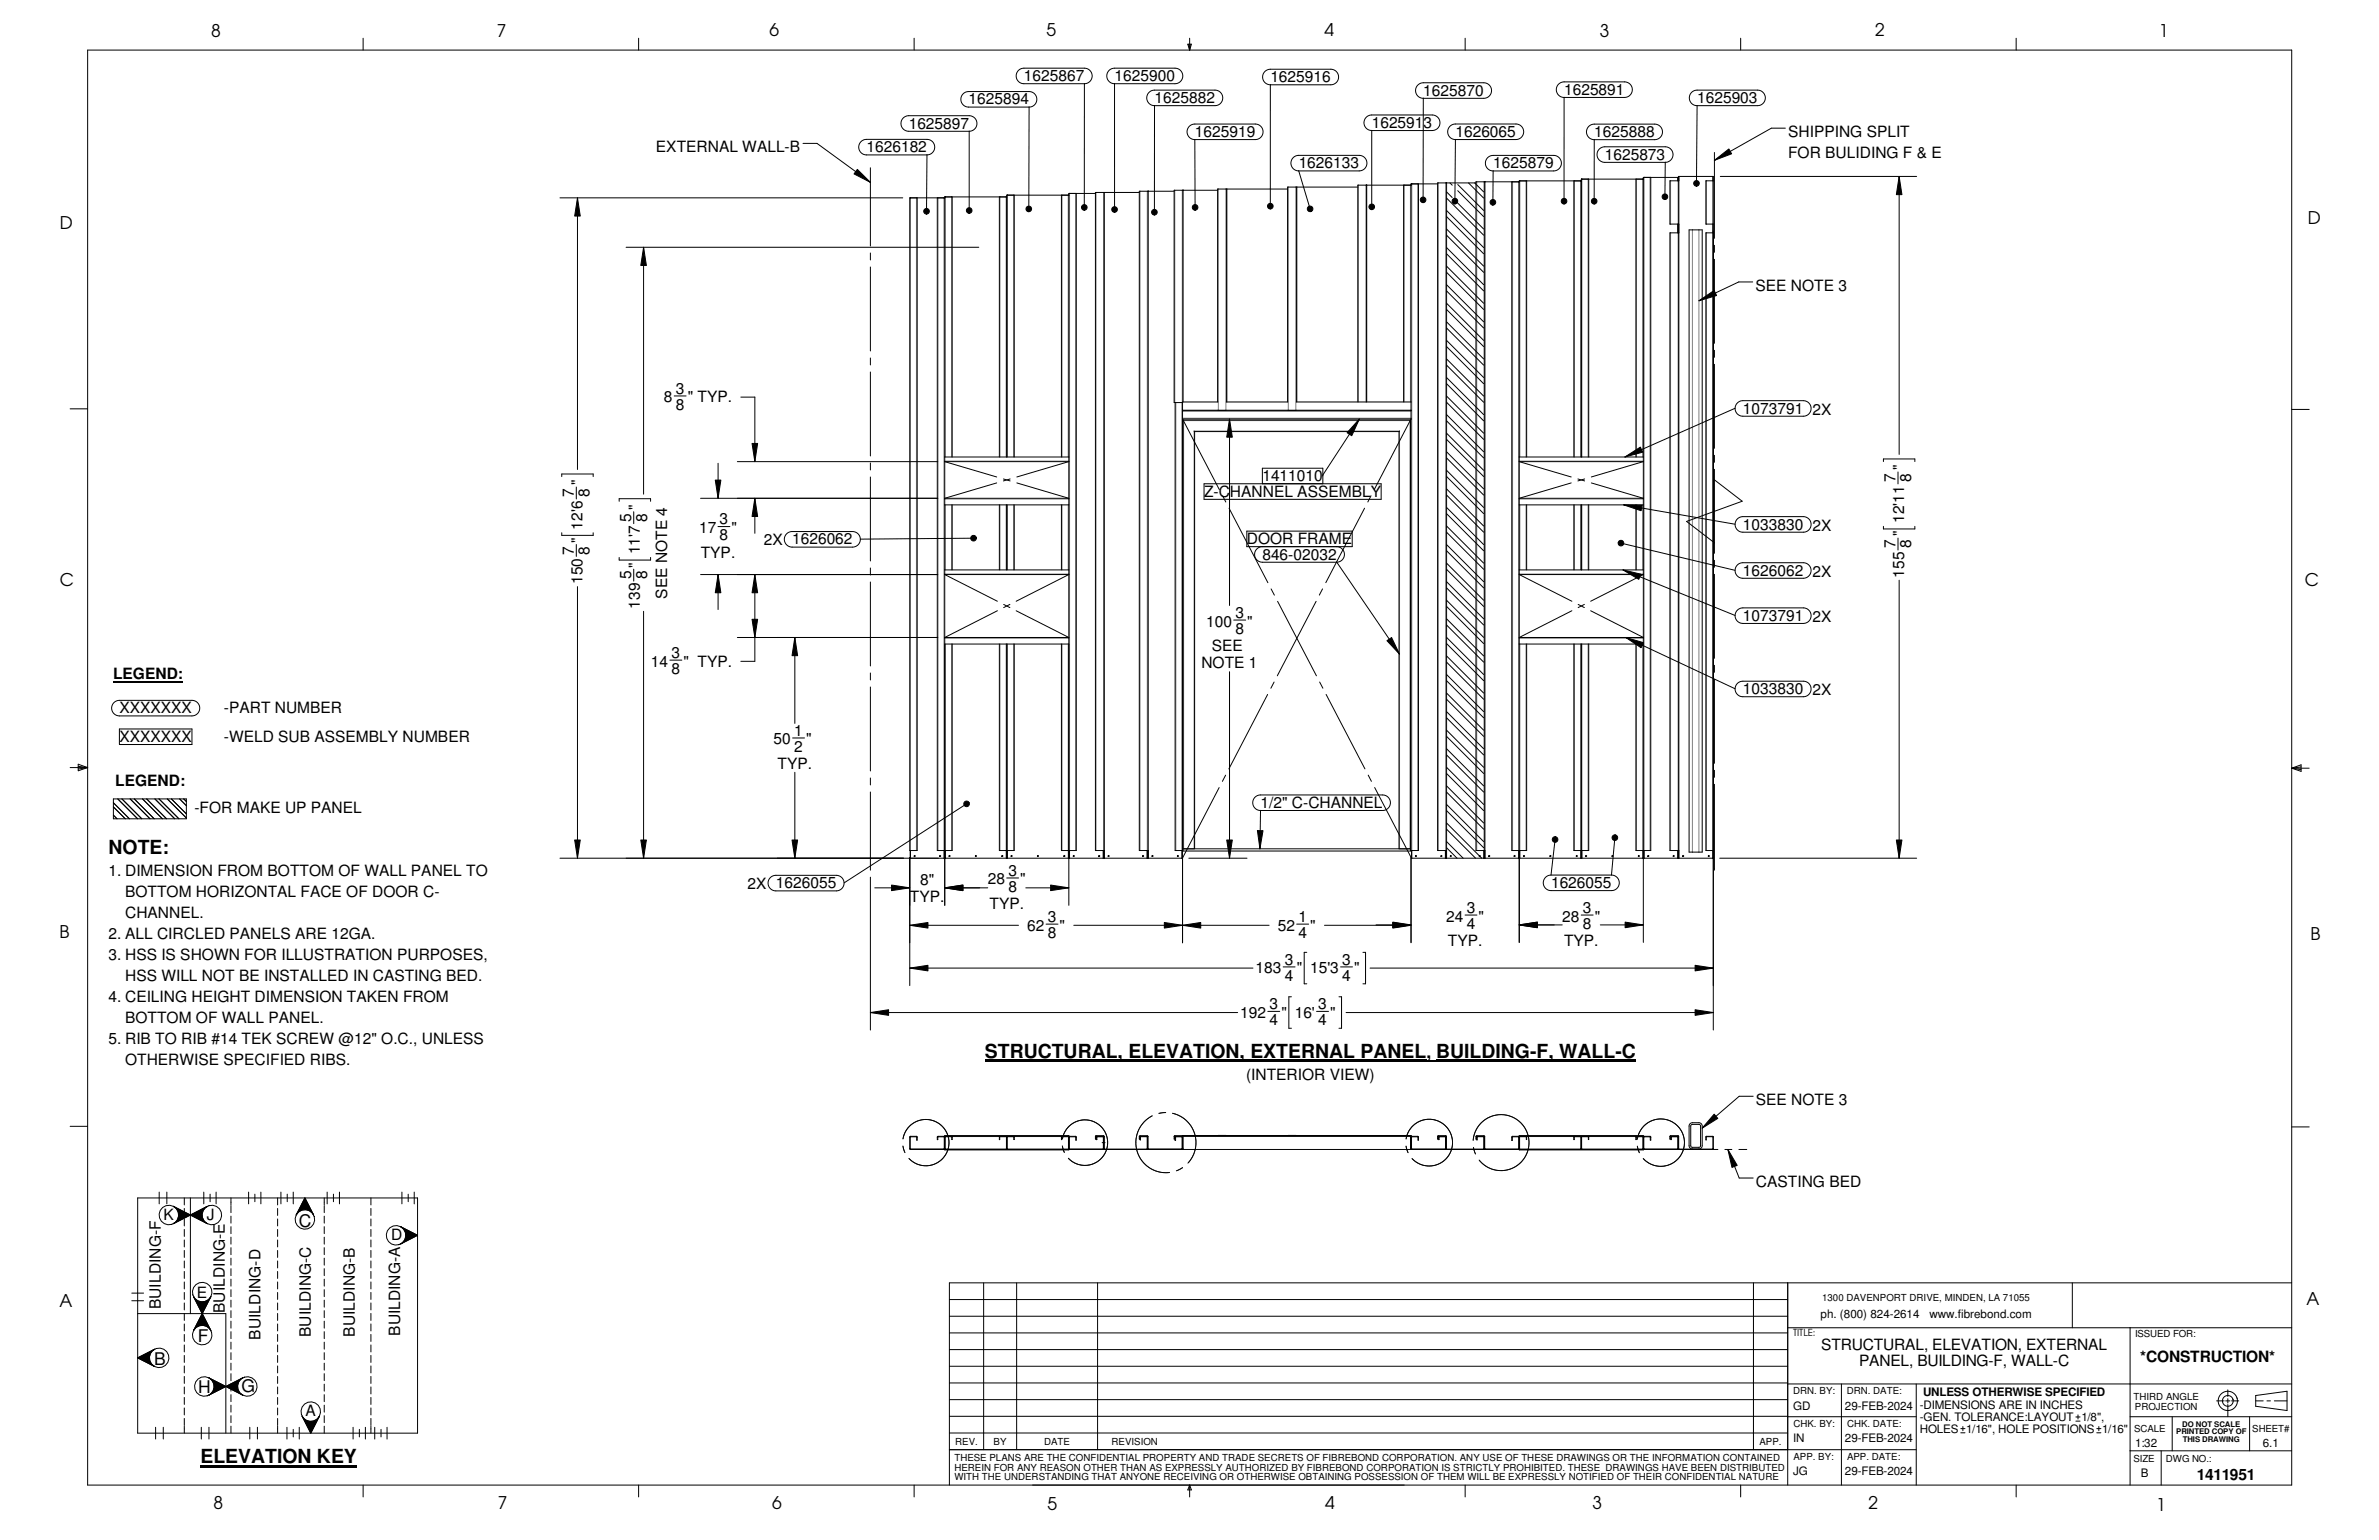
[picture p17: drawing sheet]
<svg xmlns="http://www.w3.org/2000/svg" width="432mm" height="279mm" viewBox="0 0 432 279" stroke-linecap="round" stroke-linejoin="round" font-family="sans-serif">
<defs><g id="words">
<g font-size="3.5">
<text x="19.7" y="154.9">NOTE:</text>
<text x="178.8" y="191.9">STRUCTURAL, ELEVATION, EXTERNAL PANEL, BUILDING-F, WALL-C</text>
<text x="36.4" y="265.4">ELEVATION KEY</text>
</g>
<g font-size="3.2">
<text x="38.3" y="6.6">8</text>
<text x="90.2" y="6.7">7</text>
<text x="139.7" y="6.5">6</text>
<text x="190" y="6.5">5</text>
<text x="240.4" y="6.5">4</text>
<text x="290.4" y="6.7">3</text>
<text x="340.4" y="6.5">2</text>
<text x="391.9" y="6.7">1</text>
<text x="10.9" y="41.5">D</text>
<text x="418.9" y="40.7">D</text>
<text x="10.9" y="106.2">C</text>
<text x="418.4" y="106.4">C</text>
<text x="10.8" y="170.2">B</text>
<text x="419.4" y="170.5">B</text>
<text x="54.2" y="222.7">C</text>
<text x="10.8" y="237.2">A</text>
<text x="418.6" y="236.7">A</text>
<text x="35.9" y="243.5">F</text>
<text x="28" y="247.6">B</text>
<text x="36" y="252.7">H</text>
<text x="43.8" y="252.6">G</text>
<text x="38.8" y="273.8">8</text>
<text x="90.4" y="273.8">7</text>
<text x="140.2" y="273.8">6</text>
<text x="190.1" y="273.9">5</text>
<text x="240.5" y="273.8">4</text>
<text x="289" y="273.9">3</text>
<text x="339.1" y="273.8">2</text>
<text x="391.4" y="274.1">1</text>
</g>
<g font-size="2.8">
<text x="185.8" y="14.7">1625867</text>
<text x="202.3" y="14.7">1625900</text>
<text x="230.6" y="14.9">1625916</text>
<text x="258.3" y="17.4">1625870</text>
<text x="283.9" y="17.2">1625891</text>
<text x="164.9" y="23.3">1625897</text>
<text x="175.8" y="19">1625894</text>
<text x="209.5" y="18.7">1625882</text>
<text x="249" y="23.2">1625913</text>
<text x="308" y="18.7">1625903</text>
<text x="119.1" y="27.6">EXTERNAL WALL-B</text>
<text x="157.3" y="27.6">1626182</text>
<text x="216.9" y="24.8">1625919</text>
<text x="264.2" y="24.8">1626065</text>
<text x="289.4" y="24.9">1625888</text>
<text x="291.3" y="29">1625873</text>
<text x="324.6" y="28.7">FOR BULIDING F &amp; E</text>
<text x="324.6" y="24.9">SHIPPING SPLIT</text>
<text x="235.7" y="30.5">1626133</text>
<text x="271" y="30.5">1625879</text>
<text x="318.6" y="52.8">SEE NOTE 3</text>
<text x="122.7" y="71.4">3</text>
<text x="120.5" y="73">8</text>
<text x="122.7" y="74.3">8</text>
<text x="124.8" y="73">&quot; TYP.</text>
<text x="316.3" y="75">1073791</text>
<text x="329" y="75.2">2X</text>
<text x="105.7" y="88.1" transform="rotate(-90 105.7 88.1)">&quot;</text>
<text x="229.1" y="87.3">1411010</text>
<text x="344" y="87.5" transform="rotate(-90 344 87.5)">7</text>
<text x="345.6" y="85.3" transform="rotate(-90 345.6 85.3)">&quot;</text>
<text x="346.9" y="87.5" transform="rotate(-90 346.9 87.5)">8</text>
<text x="104.1" y="90.2" transform="rotate(-90 104.1 90.2)">7</text>
<text x="107" y="90.2" transform="rotate(-90 107 90.2)">8</text>
<text x="114.6" y="94.7" transform="rotate(-90 114.6 94.7)">5</text>
<text x="116.2" y="92.5" transform="rotate(-90 116.2 92.5)">&quot;</text>
<text x="117.4" y="94.7" transform="rotate(-90 117.4 94.7)">8</text>
<text x="130.6" y="95.1">3</text>
<text x="218.5" y="90.1">Z-CHANNEL ASSEMBLY</text>
<text x="345.6" y="94.9" transform="rotate(-90 345.6 94.9)">12'11</text>
<text x="104.1" y="100.7" transform="rotate(-90 104.1 100.7)">7</text>
<text x="105.7" y="98.5" transform="rotate(-90 105.7 98.5)">&quot;</text>
<text x="105.7" y="96.1" transform="rotate(-90 105.7 96.1)">12'6</text>
<text x="107" y="100.7" transform="rotate(-90 107 100.7)">8</text>
<text x="116.2" y="100.6" transform="rotate(-90 116.2 100.6)">11'7</text>
<text x="126.9" y="96.7">17</text>
<text x="127.2" y="101.2">TYP.</text>
<text x="130.6" y="98">8</text>
<text x="132.8" y="96.7">&quot;</text>
<text x="138.7" y="99">2X 1626062</text>
<text x="226.3" y="98.7">DOOR FRAME</text>
<text x="229.1" y="101.5">846-02032</text>
<text x="316.3" y="96.1">1033830</text>
<text x="329" y="96.3">2X</text>
<text x="344" y="99.5" transform="rotate(-90 344 99.5)">7</text>
<text x="345.6" y="97.3" transform="rotate(-90 345.6 97.3)">&quot;</text>
<text x="346.9" y="99.5" transform="rotate(-90 346.9 99.5)">8</text>
<text x="105.7" y="106" transform="rotate(-90 105.7 106)">150</text>
<text x="114.6" y="105.1" transform="rotate(-90 114.6 105.1)">5</text>
<text x="116.2" y="103" transform="rotate(-90 116.2 103)">&quot;</text>
<text x="117.4" y="105.1" transform="rotate(-90 117.4 105.1)">8</text>
<text x="316.3" y="104.4">1626062</text>
<text x="329" y="104.6">2X</text>
<text x="345.6" y="104.8" transform="rotate(-90 345.6 104.8)">155</text>
<text x="116.2" y="110.4" transform="rotate(-90 116.2 110.4)">139</text>
<text x="121.1" y="108.6" transform="rotate(-90 121.1 108.6)">SEE NOTE 4</text>
<text x="218.9" y="113.7">100</text>
<text x="224.2" y="112.1">3</text>
<text x="226.4" y="113.7">&quot;</text>
<text x="316.3" y="112.6">1073791</text>
<text x="329" y="112.8">2X</text>
<text x="121.9" y="119.4">3</text>
<text x="219.9" y="118.1">SEE</text>
<text x="224.2" y="115">8</text>
<text x="20.5" y="123.2">LEGEND:</text>
<text x="118.1" y="120.9">14</text>
<text x="121.9" y="122.2">8</text>
<text x="124.1" y="120.9">&quot; TYP.</text>
<text x="218.1" y="121.3">NOTE 1</text>
<text x="316.3" y="125.9">1033830</text>
<text x="21.7" y="129.4">XXXXXXX</text>
<text x="40.6" y="129.4">-PART NUMBER</text>
<text x="329" y="126.1">2X</text>
<text x="21.7" y="134.6">XXXXXXX</text>
<text x="40.6" y="134.6">-WELD SUB ASSEMBLY NUMBER</text>
<text x="140.4" y="135.1">50</text>
<text x="144.2" y="133.5">1</text>
<text x="144.2" y="136.4">2</text>
<text x="146.3" y="135.1">&quot;</text>
<text x="20.9" y="142.5">LEGEND:</text>
<text x="141.1" y="139.5">TYP.</text>
<text x="35.3" y="147.6">-FOR MAKE UP PANEL</text>
<text x="228.8" y="146.6">1/2&quot; C-CHANNEL</text>
<text x="19.7" y="158.9">1. DIMENSION FROM BOTTOM OF WALL PANEL TO</text>
<text x="135.7" y="161.3">2X 1626055</text>
<text x="167" y="160.5">8&quot;</text>
<text x="179.3" y="160.5">28</text>
<text x="183" y="158.9">3</text>
<text x="183" y="161.8">8</text>
<text x="185.2" y="160.5">&quot;</text>
<text x="281.5" y="161.1">1626055</text>
<text x="22.7" y="162.7">BOTTOM HORIZONTAL FACE OF DOOR C-</text>
<text x="22.7" y="166.5">CHANNEL.</text>
<text x="165.2" y="163.6">TYP.</text>
<text x="179.6" y="164.9">TYP.</text>
<text x="190.2" y="167.2">3</text>
<text x="235.7" y="167.2">1</text>
<text x="262.5" y="167.2">24</text>
<text x="266.2" y="165.6">3</text>
<text x="268.4" y="167.2">&quot;</text>
<text x="283.6" y="167.2">28</text>
<text x="287.3" y="165.6">3</text>
<text x="289.5" y="167.2">&quot;</text>
<text x="19.7" y="170.3">2. ALL CIRCLED PANELS ARE 12GA.</text>
<text x="186.4" y="168.8">62</text>
<text x="190.2" y="170.1">8</text>
<text x="192.3" y="168.8">&quot;</text>
<text x="231.9" y="168.8">52</text>
<text x="235.7" y="170.1">4</text>
<text x="237.8" y="168.8">&quot;</text>
<text x="262.8" y="171.6">TYP.</text>
<text x="266.2" y="168.5">4</text>
<text x="283.9" y="171.6">TYP.</text>
<text x="287.3" y="168.5">8</text>
<text x="19.7" y="174.2">3. HSS IS SHOWN FOR ILLUSTRATION PURPOSES,</text>
<text x="22.7" y="178">HSS WILL NOT BE INSTALLED IN CASTING BED.</text>
<text x="227.9" y="176.6">183</text>
<text x="233.2" y="177.9">4</text>
<text x="233.2" y="175">3</text>
<text x="235.4" y="176.6">&quot;</text>
<text x="237.8" y="176.6">15'3</text>
<text x="243.6" y="177.9">4</text>
<text x="243.6" y="175">3</text>
<text x="245.8" y="176.6">&quot;</text>
<text x="19.7" y="181.8">4. CEILING HEIGHT DIMENSION TAKEN FROM</text>
<text x="22.7" y="185.6">BOTTOM OF WALL PANEL.</text>
<text x="225.1" y="184.7">192</text>
<text x="230.4" y="183.1">3</text>
<text x="230.4" y="186">4</text>
<text x="232.6" y="184.7">&quot;</text>
<text x="235" y="184.7">16'</text>
<text x="239.3" y="186">4</text>
<text x="239.3" y="183.1">3</text>
<text x="241.4" y="184.7">&quot;</text>
<text x="19.7" y="189.4">5. RIB TO RIB #14 TEK SCREW @12&quot; O.C., UNLESS</text>
<text x="22.7" y="193.3">OTHERWISE SPECIFIED RIBS.</text>
<text x="226.2" y="195.9">(INTERIOR VIEW)</text>
<text x="318.7" y="200.5">SEE NOTE 3</text>
<text x="318.7" y="215.3">CASTING BED</text>
<text x="29.7" y="221.3">K</text>
<text x="37.6" y="221.3">J</text>
<text x="71" y="225">D</text>
<text x="29.2" y="237.6" transform="rotate(-90 29.2 237.6)">BUILDING-F</text>
<text x="35.7" y="235.5">E</text>
<text x="40.8" y="238.2" transform="rotate(-90 40.8 238.2)">BUILDING-E</text>
<text x="47.3" y="243.1" transform="rotate(-90 47.3 243.1)">BUILDING-D</text>
<text x="56.4" y="242.6" transform="rotate(-90 56.4 242.6)">BUILDING-C</text>
<text x="64.4" y="242.6" transform="rotate(-90 64.4 242.6)">BUILDING-B</text>
<text x="72.6" y="242.3" transform="rotate(-90 72.6 242.3)">BUILDING-A</text>
<text x="330.6" y="244.9">STRUCTURAL, ELEVATION, EXTERNAL</text>
<text x="337.4" y="247.8">PANEL, BUILDING-F, WALL-C</text>
<text x="388.5" y="247.2">*CONSTRUCTION*</text>
<text x="55.5" y="256.9">A</text>
<text x="398.7" y="268.5">1411951</text>
</g>
<g font-size="2.1">
<text x="330.4" y="239.1">ph. (800) 824-2614</text>
<text x="350.2" y="239.1">www.fibrebond.com</text>
<text x="325.5" y="255.8">GD</text>
<text x="334.9" y="255.8">29-FEB-2024</text>
<text x="348.5" y="255.7">-DIMENSIONS ARE IN INCHES</text>
<text x="348.5" y="257.8">-GEN. TOLERANCE:LAYOUT 1/8&quot;,</text>
<text x="349" y="253.3">UNLESS OTHERWISE SPECIFIED</text>
<text x="325.5" y="261.7">IN</text>
<text x="334.9" y="261.7">29-FEB-2024</text>
<text x="348.5" y="259.9">HOLES 1/16&quot;, HOLE POSITIONS 1/16&quot;</text>
<text x="387.6" y="262.5">1:32</text>
<text x="410.7" y="262.5">6.1</text>
<text x="325.5" y="267.6">JG</text>
<text x="334.9" y="267.6">29-FEB-2024</text>
<text x="388.6" y="267.9">B</text>
</g>
<g font-size="1.8">
<text x="330.7" y="236.1">1300 DAVENPORT DRIVE, MINDEN, LA 71055</text>
<text x="325.5" y="242.3">TITLE:</text>
<text x="387.5" y="242.7">ISSUED FOR:</text>
<text x="325.5" y="253">DRN. BY:</text>
<text x="335.2" y="252.9">DRN. DATE:</text>
<text x="387.3" y="254">THIRD ANGLE</text>
<text x="387.5" y="255.8">PROJECTION</text>
<text x="173.4" y="262.2">REV.</text>
<text x="180.4" y="262.2">BY</text>
<text x="189.5" y="262.2">DATE</text>
<text x="201.8" y="262.2">REVISION</text>
<text x="319.4" y="262.2">APP.</text>
<text x="325.5" y="258.9">CHK. BY:</text>
<text x="335.2" y="258.9">CHK. DATE:</text>
<text x="387.4" y="259.7">SCALE</text>
<text x="408.8" y="259.9">SHEET#</text>
<text x="173.2" y="268.6">WITH THE UNDERSTANDING THAT ANYONE RECEIVING OR OTHERWISE OBTAINING POSSESSION OF THEM WILL BE EXPRESSLY NOTIFIED OF THEIR CONFIDENTIAL NATURE</text>
<text x="173.2" y="265">THESE PLANS ARE THE CONFIDENTIAL PROPERTY AND TRADE SECRETS OF FIBREBOND CORPORATION. ANY USE OF THESE DRAWINGS OR THE INFORMATION CONTAINED</text>
<text x="173.2" y="266.8">HEREIN FOR ANY REASON OTHER THAN AS EXPRESSLY AUTHORIZED BY FIBREBOND CORPORATION IS STRICTLY PROHIBITED. THESE DRAWINGS HAVE BEEN DISTRIBUTED</text>
<text x="325.5" y="264.9">APP. BY:</text>
<text x="335.2" y="264.9">APP. DATE:</text>
<text x="387.2" y="265.3">SIZE</text>
<text x="393.1" y="265.3">DWG NO.:</text>
</g>
<g font-size="1.4">
<text x="395" y="260.2">PRINTED COPY OF</text>
<text x="396.1" y="258.8">DO NOT SCALE</text>
<text x="396.2" y="261.7">THIS DRAWING</text>
</g>
</g></defs>
<g fill="none" stroke="#000" stroke-width=".18">
<path d="M15.9 9.1h400.1v260.3h-400.1zM65.9 6.9v2.2M115.9 6.9v2.2M165.9 6.9v2.2M174.8 17.1l.4-.4 .6-.1h11a1.41 1.41 0 0 1 1.4 1.4 1.41 1.41 0 0 1-1.4 1.4h-11a1.41 1.41 0 0 1-1.3-.8 1.41 1.41 0 0 1 .3-1.5zM184.8 12.8l.5-.3 .5-.1h11a1.41 1.41 0 0 1 1.4 1.4 1.41 1.41 0 0 1-1.4 1.4h-11a1.41 1.41 0 0 1-1.2-.9 1.41 1.41 0 0 1 .2-1.5zM186.8 19.4l-.1 18.5M196.8 15.2v22.4M201.3 12.8l.4-.3 .6-.1h11a1.41 1.41 0 0 1 1.4 1.4 1.41 1.41 0 0 1-1.4 1.4h-11a1.41 1.41 0 0 1-1.3-.9 1.41 1.41 0 0 1 .3-1.5zM202.3 15.2v22.8M208.5 16.8l.5-.3 .5-.1h11a1.41 1.41 0 0 1 1.4 1.4 1.41 1.41 0 0 1-1.4 1.4h-11a1.41 1.41 0 0 1-1.2-.9 1.41 1.41 0 0 1 .2-1.5zM209.5 19.1v19.4"/>
<path d="M215.6 8h.6l-.3 1.1zM215.7 8l.2 1.1M215.9 6.9v2.2M216 8l-.1 1.1M229.5 13l.5-.3 .6-.1h11a1.41 1.41 0 0 1 1.4 1.4 1.41 1.41 0 0 1-1.4 1.4h-11a1.41 1.41 0 0 1-1.3-.9 1.41 1.41 0 0 1 .2-1.5zM230.6 15.3v22.1M257.3 15.5l.5-.4 .5-.1h11a1.41 1.41 0 0 1 1.4 1.4 1.41 1.41 0 0 1-1.4 1.4h-11a1.41 1.41 0 0 1-1.3-.8 1.41 1.41 0 0 1 .3-1.5zM258.3 17.8v18.5M265.9 6.9v2.2M282.9 15.3l.4-.3 .6-.1h11a1.41 1.41 0 0 1 1.4 1.4 1.41 1.41 0 0 1-1.4 1.4h-11a1.41 1.41 0 0 1-1.3-.9 1.41 1.41 0 0 1 .3-1.5zM283.9 17.6v18.9M307 16.8l.5-.3 .5-.1h11a1.41 1.41 0 0 1 1.4 1.4 1.41 1.41 0 0 1-1.4 1.4h-11a1.41 1.41 0 0 1-1.3-.9 1.41 1.41 0 0 1 .3-1.5z"/>
<path d="M308 19.1l-.1 14.2M315.9 6.9v2.2M365.9 6.9v2.2M101.6 35.9h62.3M104.8 35.9l.5 3.3h-1zM104.8 35.9v49.3M145.8 26h2.5l9.7 7.1M155.6 30.7l2.4 2.4-3-1.5zM156.2 25.7l.5-.3 .6-.1h10.9a1.41 1.41 0 0 1 1.5 1.4 1.41 1.41 0 0 1-1.5 1.4h-10.9a1.41 1.41 0 0 1-1.3-.8 1.41 1.41 0 0 1 .2-1.6zM158 30.4v14.2M163.9 21.4l.5-.3 .5-.1h11a1.41 1.41 0 0 1 1.4 1.4 1.41 1.41 0 0 1-1.4 1.4h-11a1.41 1.41 0 0 1-1.3-.8 1.41 1.41 0 0 1 .3-1.6zM166.5 35.9v118.4h-1.4v-118.4h6.4"/>
<path d="M167.8 38a.51 .51 0 0 1 .8 .1 .51 .51 0 0 1-.4 .7v-.5v.5a.51 .51 0 0 1-.5-.3 .51 .51 0 0 1 .1-.5zM168.2 28.1v10.2M170.1 35.9v118.4h2.7v-37.5M172.8 35.7v47.2M175.5 37.9a.51 .51 0 0 1 .9 .1 .51 .51 0 0 1-.5 .7v-.5v.5a.51 .51 0 0 1-.4-.3 .51 .51 0 0 1 0-.5zM175.9 23.8v14.4M181.4 35.7v47.2M182.7 35.7h-11.2v128.6M184.1 35.4v47.5M186.4 37.5a.51 .51 0 0 1 .8 .2 .51 .51 0 0 1-.5 .7v-.5v.5a.51 .51 0 0 1-.5-.3 .51 .51 0 0 1 .2-.6zM192.7 35.4v47.5M194 35.4h-11.3v47.5"/>
<path d="M195.4 35.1v119.2h-2.7v-37.5M196.5 37.2a.51 .51 0 0 1 .8 .3 .51 .51 0 0 1-.5 .6v-.5v.5a.51 .51 0 0 1-.5-.3 .51 .51 0 0 1 .2-.6zM198.8 35.1h-4.8v48.7M200.4 34.9v120.8h7.9v-1.4M201.9 37.7a.51 .51 0 0 1 .9 .1 .51 .51 0 0 1-.5 .7v-.5v.5a.51 .51 0 0 1-.5-.3 .51 .51 0 0 1 .1-.5zM206.8 34.9h-8v119.4h1.6M208.4 34.7v121h6.2l6.7-12.8M209.1 38.2a.51 .51 0 0 1 .9 .1 .51 .51 0 0 1-.5 .7v-.5v.5a.51 .51 0 0 1-.4-.3 .51 .51 0 0 1 0-.5zM213.1 34.7h-6.3v119.6h1.6v1.4M214.7 34.5v38.4M215.8 22.9l.5-.3 .6-.1h10.9a1.41 1.41 0 0 1 1.5 1.4 1.41 1.41 0 0 1-1.5 1.4h-10.9a1.41 1.41 0 0 1-1.3-.8 1.41 1.41 0 0 1 .2-1.6zM216.5 37.3a.51 .51 0 0 1 .9 .1 .51 .51 0 0 1-.5 .7v-.5v.5a.51 .51 0 0 1-.4-.3 .51 .51 0 0 1 0-.5z"/>
<path d="M216.9 25.3v12.3M221 34.5h-7.9v38.5h1.5M222.6 34.3v38.6M230.2 37.1a.51 .51 0 0 1 .8 .1 .51 .51 0 0 1-.4 .7v-.5v.5a.51 .51 0 0 1-.5-.3 .51 .51 0 0 1 .1-.5zM233.7 34.3h-12.7v38.6M234.7 28.6l.5-.3 .5-.1h11a1.41 1.41 0 0 1 1.4 1.4 1.41 1.41 0 0 1-1.4 1.4h-11a1.41 1.41 0 0 1-1.3-.8 1.41 1.41 0 0 1 .3-1.6zM235.3 33.9v39M235.7 31l2.1 6.9M237.4 37.5a.51 .51 0 0 1 .8 .1 .51 .51 0 0 1-.3 .8l-.1-.5 .1 .5a.51 .51 0 0 1-.6-.3 .51 .51 0 0 1 .1-.6zM246.4 33.9h-12.7v39M247.9 21.3l.5-.3 .6-.1h11a1.41 1.41 0 0 1 1.4 1.4 1.41 1.41 0 0 1-1.4 1.4h-11a1.41 1.41 0 0 1-1.3-.9 1.41 1.41 0 0 1 .2-1.5zM248 33.6v39.3"/>
<path d="M248.7 37.1a.51 .51 0 0 1 .8 .3 .51 .51 0 0 1-.5 .6v-.5v.5a.51 .51 0 0 1-.5-.3 .51 .51 0 0 1 .2-.6zM249 23.6v13.9M254.8 33.6v39.3M256.1 33.6h-9.7v39.3M257.5 33.4v120.9h-1.4v-120.9h4.8M257.9 35.9a.51 .51 0 0 1 .9 .1 .51 .51 0 0 1-.5 .8v-.5v.5a.51 .51 0 0 1-.5-.3 .51 .51 0 0 1 .1-.6zM262.5 33.2v122.5h6.9v-1.4M262.6 39.3l6.7 6.7M262.6 36l6.7 6.7M262.6 38.2l6.7 6.7M262.6 34.8l1 1M263.1 22.9l.5-.3 .6-.1h10.9a1.41 1.41 0 0 1 1.5 1.4 1.41 1.41 0 0 1-1.5 1.4h-10.9a1.41 1.41 0 0 1-1.3-.8 1.41 1.41 0 0 1 .2-1.6z"/>
<path d="M263.2 33.2l.4 .4M263.7 36.2a.51 .51 0 0 1 .8 .1 .51 .51 0 0 1-.4 .7v-.5v.5a.51 .51 0 0 1-.5-.3 .51 .51 0 0 1 .1-.5zM264.2 25.3l-.1 11.2M264.2 36.5l5.1 5M264.6 34.6l4.7 4.7M264.6 33.5l4.7 4.7M266.5 33.2l2.8 2.7M267.7 33.2l1.6 1.6M267.9 33.2h-7v121.1h1.6v1.4M269.5 33v122.7h6.2M270 28.6l.5-.3 .5-.1h11a1.41 1.41 0 0 1 1.4 1.4 1.41 1.41 0 0 1-1.4 1.4h-11a1.41 1.41 0 0 1-1.3-.8 1.41 1.41 0 0 1 .3-1.6zM270.7 36.3a.51 .51 0 0 1 .7 .2 .51 .51 0 0 1-.4 .7v-.5v.5a.51 .51 0 0 1-.5-.3 .51 .51 0 0 1 .2-.6z"/>
<path d="M271 31v5.7M274.4 33v121.3h2.7v-37.5M275.7 33h-7.8v121.3h1.6v1.4M277.1 32.8v50.1M283.5 36.2a.51 .51 0 0 1 .8 .1 .51 .51 0 0 1-.4 .7v-.5v.5a.51 .51 0 0 1-.5-.3 .51 .51 0 0 1 .1-.5zM285.7 32.8v50.1M287 32.8h-11.3v138.2M288.3 23l.5-.4 .6-.1h10.9a1.41 1.41 0 0 1 1.4 1.4 1.41 1.41 0 0 1-1.4 1.4h-10.9a1.41 1.41 0 0 1-1.3-.8 1.41 1.41 0 0 1 .2-1.5zM288.4 32.5v50.4M289 36.1a.51 .51 0 0 1 .8 .2 .51 .51 0 0 1-.4 .7v-.5v.5a.51 .51 0 0 1-.5-.3 .51 .51 0 0 1 .1-.6zM289.4 25.3v11.2M290.2 27.1l.5-.3 .6-.2h11a1.41 1.41 0 0 1 1.4 1.4 1.41 1.41 0 0 1-1.4 1.5h-11a1.41 1.41 0 0 1-1.3-.9 1.41 1.41 0 0 1 .2-1.5z"/>
<path d="M296.9 32.5v50.4M298.3 32.5h-11.3v50.4M299.6 32.2v122.1h-2.7v-37.5M301.8 35.4a.51 .51 0 0 1 .9 .1 .51 .51 0 0 1-.5 .7v-.5v.5a.51 .51 0 0 1-.5-.3 .51 .51 0 0 1 .1-.5zM302.3 29.4l-.1 6.3M304.5 32.2v.6M304.6 32.8v-.6h-6.3v51.6M304.7 32.8h-1.6v7.9h1.6M307.5 32.9a.51 .51 0 0 1 .9 .1 .51 .51 0 0 1-.5 .8v-.5v.5a.51 .51 0 0 1-.4-.3 .51 .51 0 0 1 0-.6zM310.9 32v.8M311 32.8h-1.4v7.9h1.4M311.2 29.1l2.6-2.1 .5 .9z"/>
<path d="M311.2 27.7v15.5M312.2 32h35.7M324.1 23.3h-2.6l-10.3 5.8M344.7 32l.5 3.3h-1zM344.7 32v50.4M113.6 44.9h64.1M116.8 44.9l.5 3.3h-1zM116.8 44.9v44.8M158 45.9v1.3M158 48.4v15.3M262.6 59.5l6.7 6.7M262.6 56.2l6.7 6.7"/>
<path d="M262.6 52.8l6.7 6.7M262.6 49.4l6.7 6.7M262.6 46.1l6.7 6.7M262.6 42.7l6.7 6.7M262.6 58.4l6.7 6.7M262.6 55l6.7 6.8M262.6 51.7l6.7 6.7M262.6 48.3l6.7 6.7M262.6 44.9l6.7 6.8M262.6 41.6l6.7 6.7M304.5 40.7v1.5M304.6 40.7v1.5"/>
<path d="M304.7 42.2h-1.6v112.1h1.6M306.6 41.7h2.4v112.9h-2.4zM308.4 54.6l2.7-1.9 .5 .9zM310.9 40.7v1.5M311 42.2h-1.4v112.1h1.4M311.2 44.5v1.3M311.2 47v15.3M318.1 51.2h-2.5l-7.2 3.4M12.7 74.2h3.2M122.4 71.8h2.1M134.5 72h2.5v11.8M158 64.9v1.3"/>
<path d="M158 67.5v15.2M213.3 73v81.3h1.3M214.6 76v95M214.6 74.5h41.5M214.6 76h41.5l-6.7 12.8M214.6 76l6.7 12.8M214.7 76.2l.1 .1M214.7 76.2v78.2h41.3v-78.2M214.7 76.2h41.3M216.7 78.2l.1 .1M216.8 78.3v75.7M216.8 78.3h37.1"/>
<path d="M221.1 74.4h1.5M221.1 72.9h-6.5v3.1M222.6 72.9h11.2M223.2 76l.5 3.3h-1zM223.2 76v33.9M233.8 74.4h1.5M235.3 72.9h20.8M246.7 76l-1.3 3.1-.9-.6zM246.7 76l-6.6 10.2M253.9 78.3v75.7M254 78.2l-.1 .1M256 76.2l-.1 .1"/>
<path d="M262.6 79.7l6.7 6.7M262.6 76.4l6.7 6.7M262.6 73l6.7 6.7M262.6 69.6l6.7 6.7M262.6 66.3l6.7 6.7M262.6 62.9l6.7 6.7M262.6 78.6l6.7 6.7M262.6 75.2l6.7 6.8M262.6 71.9l6.7 6.7M262.6 68.5l6.7 6.7M262.6 65.1l6.7 6.8M262.6 61.8l6.7 6.7"/>
<path d="M311.2 63.6v1.2M311.2 66.1v15.2M314.9 74.1l-20 8.8M315.3 73.1l.5-.3 .5-.1h11a1.41 1.41 0 0 1 1.4 1.4 1.41 1.41 0 0 1-1.4 1.4h-11a1.41 1.41 0 0 1-1.3-.8 1.41 1.41 0 0 1 .3-1.6zM416 74.3h3.1M102 86.5v-.5h5.7v.5M102 96.7v.4h5.7v-.4M104.6 88.4v2.1M104.6 98.8v2.2M112.4 91v-.5h5.7v.5M115 92.8v2.2M127.2 90.4h43"/>
<path d="M129.8 87.1h1l-.5 3.3zM130.3 95.5h2.2M130.3 84.1v6.3M133.8 83.8h36.4M136.5 80.5h1l-.5 3.3zM137 90.4l.5 3.3h-1zM137 90.4v6.4M142.7 96.9l.5-.3 .6-.2h10.9a1.41 1.41 0 0 1 1.5 1.5 1.41 1.41 0 0 1-1.5 1.4h-10.9a1.41 1.41 0 0 1-1.3-.9 1.41 1.41 0 0 1 .2-1.5zM158 84v1.3M158 86.5v15.3M171.5 82.9h22.5M171.5 91.6h22.5"/>
<path d="M172.8 91.6v11.8M176.3 97.3a.51 .51 0 0 1 .6-.1 .51 .51 0 0 1 .3 .4h-.5h.5a.51 .51 0 0 1-.7 .5 .51 .51 0 0 1-.2-.8zM176.7 97.6l-20.5 .2M180.9 87.6l-9.4 2.8h22.5l-9.4-2.8M181.4 91.6v11.8M182.1 86.9l1.2 .4M182.7 91.6v11.8M183.3 86.9l-1.2 .4M184.1 91.6v11.8M192.7 91.6v11.8M194 83.7l-9.4 2.8M194 83.8v20.4"/>
<path d="M194 83.8h-22.5l9.4 2.7M218.5 87.8h32.2v2.8h-32.2zM221.9 90l.6 1.1M223.1 92.2l7 13.5M226.3 96.4h19.1v2.8h-19.1zM229.1 99.2a1.41 1.41 0 0 0-1.4 1.4 1.41 1.41 0 0 0 1.4 1.4h13.5a1.41 1.41 0 0 0 1.4-1.4 1.41 1.41 0 0 0-1.4-1.4M229.1 87.8v-2.8h11v2.8M240.1 86.2h.1M247.7 92.2l-7.1 13.5M248.8 89.9l-.5 1.2M262.6 99.9l6.7 6.8M262.6 96.6l6.7 6.7"/>
<path d="M262.6 93.2l6.7 6.7M262.6 89.8l6.7 6.8M262.6 86.5l6.7 6.7M262.6 83.1l6.7 6.7M262.6 98.8l6.7 6.7M262.6 95.4l6.7 6.8M262.6 92.1l6.7 6.7M262.6 88.7l6.7 6.7M262.6 85.3l6.7 6.8M262.6 82l6.7 6.7M275.7 82.9h22.6M275.7 91.6h22.6"/>
<path d="M277.1 91.6v11.8M285.2 87.6l-9.5 2.8h22.6l-9.5-2.8M285.7 91.6v11.8M286.4 86.9l1.2 .4M287 91.6v11.8M287.6 86.9l-1.2 .4M288.4 91.6v11.8M293.9 98.1a.51 .51 0 0 1 .8 .2 .51 .51 0 0 1-.4 .7 .51 .51 0 0 1-.6-.6l.5 .1-.5-.1zM294.2 98.5l20.7 5M294.7 91.6l3.3 .1-.1 1zM294.7 91.6l20.2 3.5M294.9 82.9l2.8-1.8 .5 .9z"/>
<path d="M296.9 91.6v11.8M298.3 83.8v20.4M298.3 83.8h-22.6l9.5 2.7M298.3 83.7l-9.5 2.8M311.2 82.6v1.3M311.2 85.1v15.3M311.2 87.1l5 3.8-10.1 3.7 5.1 3.9M315.3 94.2l.5-.3 .5-.2h11a1.41 1.41 0 0 1 1.4 1.4 1.41 1.41 0 0 1-1.4 1.5h-11a1.41 1.41 0 0 1-1.3-.9 1.41 1.41 0 0 1 .3-1.5zM341.9 83.7v-.4h5.7v.4M341.9 95.5v.5h5.7v-.5M344.5 85.6v2.2M344.5 97.6v2.2"/>
<path d="M104.8 106.4v49.3M112.4 101.1v.5h5.7v-.5M115 103.3v2.1M116.8 110.9v44.8M121.6 119.8h2.2M127.2 104.2h43M130.3 104.2l.5 3.3h-1zM130.3 104.2v6.4M133.8 115.7h36.4M136.5 112.4h1l-.5 3.3zM137 104.2l.5 3.3h-1zM137 104.2v15.8h-2.5"/>
<path d="M144.3 115.7l.5 3.3h-1zM144.3 115.7v15.5M158 103v1.3M158 105.6v15.2M171.5 103.4h22.5M171.5 116.8h22.5M181 110.8l-9.5 4.9h22.5M181.4 116.8v37.5h2.7v-37.5M182.2 109.7l1.1 .5M182.7 116.8v38.9h-11.2v-1.4M183.3 109.7l-1.1 .5M184.4 110.8l9.6 4.9"/>
<path d="M194 104.2l-9.6 4.9M194 115.7v48.6M194 104.2v11.5M194 104.2h-22.5l9.5 4.9M223.9 112.5h2.2M230.7 106.8l.6 1.2M231.9 109.1l7 13.5M238.9 109.1l-7.1 13.5M240 106.8l-.5 1.2M242.6 102l11.4 16.7M251.7 116.2l.9-.5 1.4 3zM262.6 116.8l6.7 6.7"/>
<path d="M262.6 113.4l6.7 6.7M262.6 110l6.7 6.8M262.6 106.7l6.7 6.7M262.6 103.3l6.7 6.7M262.6 119l6.7 6.7M262.6 115.7l6.7 6.7M262.6 112.3l6.7 6.7M262.6 108.9l6.7 6.7M262.6 105.5l6.7 6.8M262.6 102.2l6.7 6.7M275.7 103.4h22.6M275.7 116.8h22.6"/>
<path d="M285.3 110.8l-9.6 4.9h22.6M285.7 116.8v37.5h2.7v-37.5M286.4 109.7l1.2 .5M287 116.8v38.9h-11.2v-1.4M287.6 109.7l-1.2 .5M288.7 110.8l9.6 4.9M294.6 103.4l3.2 .8-.4 .9zM294.6 103.4l20.3 8.3M295.1 115.7l3.2 .9-.4 .9zM295.1 115.7l19.8 9.3M298.3 115.7v55.3M298.3 104.2v11.5"/>
<path d="M298.3 104.2h-22.6l9.6 4.9M298.3 104.2l-9.6 4.9M311.2 101.7v1.2M311.2 104.2v15.2M315.3 102.5l.5-.3 .5-.1h11a1.41 1.41 0 0 1 1.4 1.4 1.41 1.41 0 0 1-1.4 1.4h-11a1.41 1.41 0 0 1-1.3-.8 1.41 1.41 0 0 1 .3-1.6zM315.3 110.7l.5-.3 .5-.1h11a1.41 1.41 0 0 1 1.4 1.4 1.41 1.41 0 0 1-1.4 1.4h-11a1.41 1.41 0 0 1-1.3-.8 1.41 1.41 0 0 1 .3-1.6zM344.7 105.3v50.4M12.7 139.3h3.2M14.2 138.7l1.7 .6-1.7 .5zM14.2 139l1.7 .3M15.9 139.3l-1.7 .2M20.6 127.5l.5-.3 .6-.1h13.1a1.41 1.41 0 0 1 1.5 1.4 1.41 1.41 0 0 1-1.5 1.4h-13.1a1.41 1.41 0 0 1-1.3-.9 1.41 1.41 0 0 1 .2-1.5z"/>
<path d="M21.7 132.3h13.1v2.8h-13.1zM143.9 133.9h2.1M158 122.1v1.3M158 124.6v15.3M223.2 121.9v33.8M230.1 126l-7.1 13.5M231.3 123.7l-.6 1.2M239.5 123.7l.6 1.2M240.7 126l7 13.5M262.6 137l6.7 6.7M262.6 133.6l6.7 6.7M262.6 130.2l6.7 6.8"/>
<path d="M262.6 126.9l6.7 6.7M262.6 123.5l6.7 6.7M262.6 120.1l6.7 6.8M262.6 139.2l6.7 6.7M262.6 135.9l6.7 6.7M262.6 132.5l6.7 6.7M262.6 129.1l6.7 6.7M262.6 125.8l6.7 6.7M262.6 122.4l6.7 6.7M311.2 120.7v1.3M311.2 123.2v15.3M311.2 139.8v1.2"/>
<path d="M315.3 124l.5-.3 .5-.1h11a1.41 1.41 0 0 1 1.4 1.4 1.41 1.41 0 0 1-1.4 1.4h-11a1.41 1.41 0 0 1-1.3-.8 1.41 1.41 0 0 1 .3-1.6zM416 139.4l1.7 .2M416 139.4l1.7-.6v1.1zM416 139.4h3.1M417.7 139.1l-1.7 .3M20.6 144.9h13.2v3.7h-13.2zM20.6 146.4l2.1 2.2M20.6 147.9l.6 .7M20.6 145.6l2.9 3M21.4 144.9l3.6 3.7M22.1 144.9l3.6 3.7M23.6 144.9l3.6 3.7"/>
<path d="M24.4 144.9l3.6 3.7M25.9 144.9l3.6 3.7M26.6 144.9l3.6 3.7M28.1 144.9l3.6 3.7M28.9 144.9l3.6 3.7M30.4 144.9l3.4 3.5M31.1 144.9l2.7 2.8M32.6 144.9l1.2 1.3M33.4 144.9l.4 .5M101.6 155.7h69.9M104.3 152.4h1l-.5 3.3zM116.3 152.4h1l-.5 3.3z"/>
<path d="M139.8 159.3l.5-.4 .5-.1h11a1.41 1.41 0 0 1 1.4 1.4 1.41 1.41 0 0 1-1.4 1.4h-11a1.41 1.41 0 0 1-1.3-.8 1.41 1.41 0 0 1 .3-1.5zM143.8 152.4h1l-.5 3.3zM144.3 140.1v15.6M158 141.1v1.3M158 143.7v14.2M158 159.1v27.8M165.1 155.6v23.2M165.2 154.3v1.4M171.4 154.3v1.4M171.6 154.3v1.4M175.1 145.5a.51 .51 0 0 1 .8 .1l-.5 .2 .5-.2a.51 .51 0 0 1-.2 .6 .51 .51 0 0 1-.6 0 .51 .51 0 0 1 0-.7zM175.4 145.8l-22.2 14.4"/>
<path d="M182.7 154.3v1.4M182.7 159.3h2.2M182.8 154.3v1.4h11.2M182.8 154.3v1.4M193.9 154.3v1.4M194.1 154.3v1.4h6.2v-1.4M194.1 154.3v1.4M200.3 154.3v1.4M208.2 154.3v1.4M214.5 154.3v1.4M214.7 154h41.3M215.8 155.7h10.5"/>
<path d="M222.5 140.6l-.6 1.2M222.7 152.4h1l-.5 3.3zM227.8 144.7l.4-.4 .6-.1h22.2a1.41 1.41 0 0 1 1.4 1.4 1.41 1.41 0 0 1-1.4 1.4h-22.2a1.41 1.41 0 0 1-1.3-.8 1.41 1.41 0 0 1 .3-1.5zM228.2 150.7h1l-.5 3.3zM228.8 147l-.1 7M248.3 140.6l.6 1.2M249.5 142.9l6.7 12.8M256.1 155.6v15.4M256.2 154.3v1.4M262.4 154.3v1.4M262.4 154.3v1.4h-6.2M262.6 153.8l1.9 1.9"/>
<path d="M262.6 150.5l5.2 5.2M262.6 147.1l6.7 6.7M262.6 143.7l6.7 6.7M262.6 140.3l6.7 6.8M262.6 152.7l3 3M262.6 149.3l5.9 6M262.6 146l6.7 6.7M262.6 142.6l6.7 6.7M268.6 155.4l.3 .3M269.3 154.3v1.4M275.7 154.3v1.4M275.8 154.3v1.4"/>
<path d="M280.5 159.2l.5-.3 .5-.1h11a1.41 1.41 0 0 1 1.4 1.4 1.41 1.41 0 0 1-1.4 1.4h-11a1.41 1.41 0 0 1-1.3-.9 1.41 1.41 0 0 1 .3-1.5zM281.9 151.9l.4-.1v.5v-.5a.51 .51 0 0 1 .4 .7 .51 .51 0 0 1-.7 .2 .51 .51 0 0 1-.1-.8zM282.3 152.3l-.8 6.4M286.9 154.3v1.4M287.1 154.3v1.4h11.2M287.1 154.3v1.4M292.7 151.6l.5-.1-.1 .5 .1-.5a.51 .51 0 0 1 .4 .6 .51 .51 0 0 1-.7 .3 .51 .51 0 0 1-.2-.8zM293.1 152l-.6 6.7M298.2 154.3v1.4M298.4 154.3v1.4h6.2v-1.4M298.4 154.3v1.4M304.5 154.3v1.4"/>
<path d="M310.9 154.3v1.4M311 155.7h-6.3v-123.7h6.3v154.9M311.2 142.3v15.6M312.1 155.7h35.8M344.2 152.4h1l-.5 3.3zM158.8 161.1h6.3M161.8 160.6l3.3 .5-3.3 .5zM165.1 175.6l3.3-.5v1zM165.1 167.9l3.3-.5v1zM165.1 167.9h19.8M165.1 175.6h62.3M171.5 161.1l3.3-.5v1z"/>
<path d="M171.5 161.1h7.8M186.2 161.1h7.8M189.9 167.7h2.1M190.7 160.6l3.3 .5-3.3 .5zM194.9 167.9h35.5M211.3 167.4l3.3 .5-3.3 .5zM214.6 167.9l3.3-.5v1zM232.9 175.4h2.2M235.4 167.7h2.1M237.2 172.8h-.5v5.7h.5M240.4 167.9h15.7M243.3 175.4h2.2"/>
<path d="M247.4 172.8h.5v5.7h-.5M248.7 175.6h62.3M249.8 167.8h6.3M252.8 167.3l3.3 .5-3.3 .5zM252.8 167.4l3.3 .5-3.3 .5zM265.9 166h2.2M275.7 167.8l3.4-.5v1zM275.7 167.8h7.9M287 166h2.2M290.5 167.8h7.8M295 167.3l3.3 .5-3.3 .5zM307.7 175.1l3.3 .5-3.3 .5z"/>
<path d="M158 183.7l3.3-.5v1zM158 183.7h66.6M230.1 183.5h2.2M234.4 180.8h-.5v5.8h.5M239 183.5h2.1M243 180.8h.5v5.8h-.5M244.3 183.7h66.7M307.7 183.2l3.3 .5-3.3 .5zM318.2 198.9h-2.5l-6.7 5.8M12.7 204.3h3.2M25 217.3h50.8v42.7h-50.8zM28.9 216.3v2.1"/>
<path d="M30.3 216.3v2.1M31.5 218.9l3.1 1.5-3.1 1.6 .6-.6 .3-.9-.2-1zM31.5 218.9l6.1 3.1M33.5 217.3v1.3M33.5 219.2v1.3M34.6 217.3v21M37 216.3v2.1M37.6 218.9l-6.1 3.1M38.1 216.7v1.3M39.2 216.3v2.1M41.9 217.3v1.3M41.9 218.7v1.3"/>
<path d="M45.1 216.3v2.1M46.3 216.7v1.3M47.4 216.3v2.1M50.4 217.3v1.3M50.4 219.2v1.3M51 216.3v2.1M52.1 216.7v1.3M53.2 216.3v2.1M55.3 217.3l1.6 3.1-.7-.7-.9-.2-.9 .2-.6 .7zM58.9 217.3v1.3M58.9 218.7v1.3M59.4 216.3v2.1"/>
<path d="M60.5 216.7v1.3M61.6 216.3v2.1M67.3 217.3v1.3M67.3 219.2v1.3M72.9 216.3v2.1M74.1 216.7v1.3M75.2 216.3v2.1M163.9 207.9l.4 1.2M163.9 206.6l.2-.8 .5-.8 .7-.9 .7-.5 .9-.3 .9-.2h.9l.9 .3a4.3 4.3 0 0 1 1.9 1.5l.4 .8a4.2 4.2 0 0 1-.3 3.9l-.5 .6-.7 .6-.8 .4-1 .3a4.2 4.2 0 0 1-3.6-1.3M165.2 208.5v-2.2h1.2l.1 .6-.1-.7h-1.3l.1 2.3M165.2 208.5h.1M171.4 208.4l-6.2 .1"/>
<path d="M171.4 208.4l.1 .1M171.5 208.5h-6.3M171.5 208.5h.1M171.5 208.5v-2.4h22.5v2.4M171.5 208.5h22.5M171.6 208.5h-.1M171.6 206.2l-.1 .1-.1-.1h-1.2l-.1 .1 .1 .5 .1-.6 1.1 .1v2.1M172.7 206.2l.1 .5-.1-.5-1.2 .1 .1 2.2M181.5 206.2l-.1 .6 .1-.6 1.2 .1v2.1M182.6 206.2l.1 .1M182.7 208.4l-11.1 .1M182.7 208.4v.1"/>
<path d="M182.7 208.5h-.1M182.7 208.4l.1 .1M182.7 206.3v2.1M182.8 208.5h.1M182.8 206.2l-.1 .1M184 206.2l.1 .1v.4l-.1-.5-1.2 .1v2.2M192.8 206.2l-.1 .6v-.6l1.2 .1v2.1M192.8 207.9l.4 1.2M192.8 206.6l.1-.2a4.1 4.1 0 0 1 2.3-2.9l1.5-.3 1.7 .2 1.3 .9 .9 1.1a4.2 4.2 0 0 1 .4 2.4l-.1 .6a4.1 4.1 0 0 1-1.3 2l-1.3 .8-1.5 .2-1.4-.3-.8-.4-.7-.6M193.9 206.2l.1 .1 .1-.1h1.1l.2 .1-.1 .6-.1-.6h-1.1v2.2M193.9 208.4l-11.1 .1M193.9 208.4l.1 .1"/>
<path d="M194 208.5h.1M194 208.5h-.1M194 206.2h-22.5M194.1 208.5h.1M199.1 206.2l-.1 .1v.5l.1-.5h1.2v2.1M200 207.3h.6M200.2 206.2l.1 .1M200.3 208.4l-6.2 .1M200.3 208.4v.1M200.3 208.5h-6.2M200.3 208.4v-2.2l-1.4-.1-.1 .6 .1-.6h1.5v2.4M200.3 208.4l.1 .1"/>
<path d="M200.4 208.5h.1M207 206.2l-.1 .1v.5l.1-.6 1.2 .1v2.1M208.2 206.2l.1 .1M208.2 208.4l-7.8 .1M208.2 208.4l.1 .1M208.3 208.5h-7.9M208.3 208.4v.1M208.3 208.4v-2.2h-1.4l-.1 .5v-.6h1.5l.1 2.4M208.3 208.4l.1 .1M208.4 208.5h.1M209.1 202.4v.1a5.5 5.5 0 0 0-2.9 4.6v.8a5.5 5.5 0 0 0 6.1 4.8M211.6 201.8h.1"/>
<path d="M211.6 201.8l-1.3 .2M212.8 202h.1M212.8 202a5.5 5.5 0 0 1 2.8 9M213.4 206.2l-.1 .1v.6l.1-.6h1.1v2.1M214.5 206.2l.1 .1M214.5 208.4l-6.1 .1M214.5 208.4l.1 .1M214.6 208.5h-6.2M214.6 211.9l-1.1 .5M214.6 206.1h-1.4l-.1 .6 .1-.6 1.4 .1M214.6 211.8v.1M214.7 208.5h.1"/>
<path d="M214.7 208.4l-.1 .1M214.7 208.5v-2.3h41.3v2.3M214.7 208.5h41.3M221.1 206h.1M222.5 206h.1M233.8 206h.1M235.2 206h.1M255.2 207.9l.4 1.2M255.2 206.7l.3-1 .5-.9 .7-.8 .7-.5a4.3 4.3 0 0 1 3.7-.1l1.3 .9 .8 1a4.2 4.2 0 0 1 .3 3.1l-.3 .8-.6 .8-1.2 1.1a4.3 4.3 0 0 1-5.1-.9M256 208.4l.2 .1M256 208.5h.1M256.1 208.5h-.1"/>
<path d="M256.1 206.3l.1-.1h1.2l.1 .1v.6l-.2-.6h-1.1v2.2M256.1 206h.1M256.1 206v2.5M256.1 206h-41.5l.1 2.5M256.2 208.5h.1M261.2 206.2l-.1 .1v.5l.1-.5h1.2v2.1M262.3 206.2l.2 .1M262.4 208.4l-6.2 .1M262.4 208.4v.1M262.4 208.5h-6.2M262.5 208.4v-2.2l-1.5-.1-.1 .6 .1-.6h1.5v2.4M262.5 208.4v.1"/>
<path d="M262.5 208.4l-.1 .1M262.5 208.5h.1M267.4 206.9v-.1a5.1 5.1 0 0 1 4.5-4.5 5.1 5.1 0 0 1 5.4 3.4 5.1 5.1 0 0 1-2.2 5.9l-.9 .5a5.1 5.1 0 0 1-5.7-1.6M267.4 208.2l.4 1.2M268.2 206.2l-.2 .1v.5l.1-.6 1.2 .1v2.1M269.3 206.2l.1 .1M269.3 208.4l-6.8 .1M269.3 208.4l.1 .1M269.4 208.5h-6.9M269.4 208.4v.1M269.4 208.4v-2.2h-1.4l-.1 .5 .1-.6h1.5v2.4M269.4 208.4l.1 .1"/>
<path d="M269.5 208.5h.1M275.7 208.4l-6.2 .1M275.7 208.4v.1M275.7 208.5h.1M275.7 208.5h-6.2M275.7 208.5v-2.4h22.6v2.4M275.7 208.5h22.6M275.8 208.5h.1M275.9 206.2l-.2 .1-.1-.1h-1.1l-.1 .1 .1 .6v-.6h1.2v2.1M277 206.2l.1 .5-.1-.5-1.2 .1v2.2M285.8 206.2l-.1 .1v.5l.1-.6h1.1v2.2M286.9 206.2l.1 .1"/>
<path d="M286.9 208.4l-11.1 .1M286.9 208.4l.1 .1M287 208.5h-.1M287 208.4l.1 .1M287 208.4v.1M287 206.3v2.1M287.1 208.5h.1M287.1 206.2l-.1 .1M288.3 206.2l.1 .5-.1-.5-1.2 .1v2.2M297 206.2l-.1 .6 .1-.6 1.2 .1v2.1M297.2 206.7h.1M297.2 206.7l.4-1.4 .9-1.2 1.4-.8 1.3-.3 1.5 .2 1.3 .7 1 1 .5 1.2a4.3 4.3 0 0 1-3.9 5.5 4.3 4.3 0 0 1-2.6-.7l-.7-.7"/>
<path d="M297.2 207.9l.4 1.2M298.2 206.2l.1 .1 .1-.1h1.1l.1 .1v.6l-.1-.6h-1.1v2.2M298.2 208.4l-11.1 .1M298.2 208.4l.1 .1M298.3 208.5h-.1M298.3 208.5h.1M298.3 206.2h-22.6M298.4 208.5h.1M303.4 206.2l-.1 .1v.5l.1-.5h1.1v2.1M304.5 206.2l.1 .1M304.5 208.4l-6.1 .1M304.5 208.4l.1 .1"/>
<path d="M304.6 208.5h-6.2M304.6 208.4v-2.2l-1.4-.1-.1 .6v-.6h1.6v2.4M304.6 208.4l.1 .1M304.6 208.4v.1M304.7 208.5h7.1M304.7 208.5h.1M306.8 203.8l.3-.1h1.4l.4 .3 .1 3.9-.2 .4-.3 .1h-1.5l-.4-.3v-3.8zM307 204.1l1.4-.1 .2 .2 .1 3.7-.2 .2-1.4 .1-.2-.2zM310.9 208.4l-6.2 .1M310.9 208.4v-2.1l-1.2-.1-.1 .6 .1-.6h1.3v2.3M310.9 208.4l.1 .1M311 208.5h-.1"/>
<path d="M311.1 202.1l.7 .8-2.8 1.8zM313.1 208.5h1.2M313.6 208.5l1.7 2.9-.9 .4zM313.6 208.5l2.1 5.2h2.5M315.6 208.5h1.4M416 204.5h3.1M23.9 234.6h2.2M23.9 236h2.2M25 238.3h16v21.7M33.5 221.2v1.2M33.5 223.1v1.2M33.5 225v1.2"/>
<path d="M33.5 226.9v1.2M33.5 228.8v1.2M33.5 230.7v1.2M33.5 232.6v1.3M33.5 234.5v1.3M33.5 236.4v1.3M33.5 238.3v1.3M34.6 220.4l3-1.5-.6 .6-.3 .9 .3 1 .6 .6zM35.1 235.2l.6 .7 .9 .3 1-.2 .7-.8-1.6 3.1zM35.1 235.2l3.2 6.2M36.7 238.3l1.6 3.1-.6-.7-.9-.2-1 .2-.7 .7zM38.3 235.2l-3.2 6.2"/>
<path d="M41.9 220.6v1.3M41.9 222.5v1.3M41.9 224.5v1.2M41.9 226.4v1.2M41.9 228.3v1.2M41.9 230.2v1.2M41.9 232.1v1.2M41.9 234v1.2M41.9 235.9v1.3M41.9 237.8v1.3M41.9 239.7v1.3M50.4 221.2v1.2"/>
<path d="M50.4 223.1v1.2M50.4 225v1.2M50.4 226.9v1.2M50.4 228.8v1.2M50.4 230.7v1.2M50.4 232.6v1.3M50.4 234.5v1.3M50.4 236.4v1.3M50.4 238.3v1.3M53.8 220.4l1.5-3.1 1.6 3.1M58.9 220.6v1.3M58.9 222.5v1.3"/>
<path d="M58.9 224.5v1.2M58.9 226.4v1.2M58.9 228.3v1.2M58.9 230.2v1.2M58.9 232.1v1.2M58.9 234v1.2M58.9 235.9v1.3M58.9 237.8v1.3M58.9 239.7v1.3M67.3 221.2v1.2M67.3 223.1v1.2M67.3 225v1.2"/>
<path d="M67.3 226.9v1.2M67.3 228.8v1.2M67.3 230.7v1.2M67.3 232.6v1.3M67.3 234.5v1.3M67.3 236.4v1.3M67.3 238.3v1.3M72.7 222.5l3.1 1.6-3.1 1.6 .7-.7 .3-.9-.3-.9zM72.7 222.5l3.1 1.6-3.1 1.6M172.3 235.8h152.2M172.3 238.8h152.2M178.5 232.7v30.3"/>
<path d="M184.5 232.7v30.3M199.2 232.7v30.3M318.3 232.7v30.3M324.5 232.7v36.7M376.1 232.7v8.2M416 232.7h-243.7v36.7M25 246.4l3.1-1.6-.7 .6-.3 .9 .3 .9 .7 .7zM28.1 244.8l-3.1 1.6 3.1 1.5M28.2 258.9v2.2M29.6 258.9v2.2M33.5 240.2v1.3M33.5 242.1v1.3"/>
<path d="M33.5 244v1.3M33.5 245.9v1.3M33.5 247.8v1.3M33.5 249.7v1.3M33.5 251.6v1.3M33.5 253.5v1.3M33.5 255.4v1.3M33.5 257.3v1.3M33.5 258.7v1.3M36.5 258.9v2.2M37.9 250l3.1 1.5-3.1 1.6 .7-.7 .3-.9-.3-.8zM37.9 250l6.2 3.1"/>
<path d="M37.9 258.9v2.2M41 251.5l3.1-1.5-.7 .7-.3 .8 .3 .9 .7 .7zM41.9 241.6v1.3M41.9 243.5v1.3M41.9 245.4v1.3M41.9 247.3v1.3M41.9 249.2v1.3M41.9 251.1v1.3M41.9 253v1.3M41.9 254.9v1.3M41.9 256.8v1.3M41.9 258.7v1.3"/>
<path d="M44.1 250l-6.2 3.1M45.3 258.9v2.2M46.7 258.9v2.2M50.4 240.2v1.3M50.4 242.1v1.3M50.4 244v1.3M50.4 245.9v1.3M50.4 247.8v1.3M50.4 249.7v1.3M50.4 251.6v1.3M50.4 253.5v1.3M50.4 255.4v1.3"/>
<path d="M50.4 257.3v1.3M50.4 258.7v1.3M52.1 259v2.1M53.2 259.3v1.4M54.3 259v2.1M54.8 256.9l.7 .7 .8 .3 1-.3 .7-.7-1.6 3.1zM54.8 256.9l1.6 3.1 1.6-3.1M58.9 241.6v1.3M58.9 243.5v1.3M58.9 245.4v1.3M58.9 247.3v1.3M58.9 249.2v1.3"/>
<path d="M58.9 251.1v1.3M58.9 253v1.3M58.9 254.9v1.3M58.9 256.8v1.3M58.9 258.7v1.3M64.1 259v2.1M65.2 259.3v1.4M66.3 259v2.1M67.3 240.2v1.3M67.3 242.1v1.3M67.3 244v1.3M67.3 245.9v1.3"/>
<path d="M67.3 247.8v1.3M67.3 249.7v1.3M67.3 251.6v1.3M67.3 253.5v1.3M67.3 255.4v1.3M67.3 257.3v1.3M67.3 258.7v1.3M68 259v2.1M69.2 259.3v1.4M70.2 259v2.1M172.3 260h152.2M172.3 241.8h152.2"/>
<path d="M172.3 244.9h152.2M172.3 247.9h152.2M172.3 250.9h152.2M172.3 253.9h152.2M172.3 257h152.2M324.5 257h23.3M324.5 240.9h91.5M324.5 251.1h91.5M334.2 251.1v18.3M347.8 251.1v18.3M355.9 259.9h.8M355.9 259.2h.8"/>
<path d="M356.3 258.8v.8M376.8 257.8h.7M376.8 257.1h.7M377.2 256.7v.8M380.6 259.9h.7M380.6 259.2h.7M380.9 258.8v.8M386.6 257h29.4M386.6 240.9v28.5M394.3 257v6.2M402.3 254.2h1.4M404 254.2h.7"/>
<path d="M404.4 252.2v1.2M404.4 253.8v.7M404.4 254.8v2.2M405 254.2h1.3M408.3 257v6.2M409.4 254.2h1.4M409.4 253.2l5.7-.8v3.5l-5.7-.8zM411.5 254.2h.6M412.8 254.2h2.3M65.9 269.4v2.2M115.9 269.4v2.2M165.9 269.4v2.2"/>
<path d="M172.3 263h175.5M215.9 269.4l.3 .9h-.6zM215.9 269.4v2.2M265.9 269.4v2.2M315.9 269.4v2.2M365.9 269.4v2.2M386.6 263.2h29.4M392.3 263.2v6.2"/>
<circle cx="166" cy="155.3" r=".1"/>
<circle cx="170.6" cy="155.3" r=".1"/>
<circle cx="172.3" cy="155.3" r=".1"/>
<circle cx="177.1" cy="155.3" r=".1"/>
<circle cx="181.9" cy="155.3" r=".1"/>
<circle cx="183.6" cy="155.3" r=".1"/>
<circle cx="188.4" cy="155.3" r=".1"/>
<circle cx="193.2" cy="155.3" r=".1"/>
<circle cx="194.9" cy="155.3" r=".1"/>
<circle cx="199.5" cy="155.3" r=".1"/>
<circle cx="201.2" cy="155.3" r=".1"/>
<circle cx="207.5" cy="155.3" r=".1"/>
<circle cx="209.2" cy="155.3" r=".1"/>
<circle cx="213.8" cy="155.3" r=".1"/>
<circle cx="257" cy="155.3" r=".1"/>
<circle cx="261.6" cy="155.3" r=".1"/>
<circle cx="263.3" cy="155.3" r=".1"/>
<circle cx="268.6" cy="155.3" r=".1"/>
<circle cx="270.3" cy="155.3" r=".1"/>
<circle cx="274.9" cy="155.3" r=".1"/>
<circle cx="276.6" cy="155.3" r=".1"/>
<circle cx="281.4" cy="155.3" r=".1"/>
<circle cx="286.2" cy="155.3" r=".1"/>
<circle cx="287.9" cy="155.3" r=".1"/>
<circle cx="292.7" cy="155.3" r=".1"/>
<circle cx="297.5" cy="155.3" r=".1"/>
<circle cx="299.2" cy="155.3" r=".1"/>
<circle cx="303.8" cy="155.3" r=".1"/>
<circle cx="305.5" cy="155.3" r=".1"/>
<circle cx="310.2" cy="155.3" r=".1"/>
<circle cx="30.6" cy="220.4" r="1.77"/>
<circle cx="36.7" cy="234.4" r="1.77"/>
<circle cx="38.5" cy="220.4" r="1.77"/>
<circle cx="55.3" cy="221.2" r="1.77"/>
<circle cx="71.9" cy="224.1" r="1.77"/>
<circle cx="28.9" cy="246.4" r="1.77"/>
<circle cx="36.7" cy="242.2" r="1.77"/>
<circle cx="37.1" cy="251.5" r="1.77"/>
<circle cx="44.9" cy="251.5" r="1.77"/>
<circle cx="56.4" cy="256.1" r="1.77"/>
<circle cx="404.4" cy="254.2" r="1.75"/>
<circle cx="404.4" cy="254.2" r=".98"/>
</g>
<g fill="none" stroke="#808080" stroke-width=".18">
<path d="M165.3 35.9v119.8M165.3 35.9h.1M166.3 35.9v118.4M170.3 35.9v118.4M171.3 35.9v119.8M171.3 35.9h.1M171.6 35.7v47.2M172.7 35.7v47.2M181.5 35.7v47.2M182.6 35.7v47.2M182.6 35.7h.1M182.8 35.4v47.5"/>
<path d="M182.8 35.4h.1M184 35.4v47.5M192.8 35.4v47.5M193.9 35.4v47.5M193.9 35.4h.1M194.1 35.1v120.6M195.2 35.1v119.2M198.9 34.9v119.4M200.3 34.9v119.4M200.5 34.9v120.8M206.9 34.7v119.6M208.2 34.7v119.6"/>
<path d="M208.4 34.7v121M213.2 34.5v38.5M214.6 34.5v38.5M214.8 34.5v38.4M221.1 34.3v40.1M222.5 34.3v40.1M222.7 34.3v38.6M233.8 33.9v40.5M235.2 33.9v40.5M235.4 33.9v39M246.6 33.6v39.3M247.9 33.6v39.3"/>
<path d="M248.1 33.6v39.3M254.9 33.6v39.3M256 33.6v39.3M256 33.6h.1M256.2 33.4v122.3M256.2 33.4h.1M257.3 33.4v120.9M261 33.2v121.1M262.4 33.2v121.1M262.6 33.2v122.5M268 33v121.3M269.3 33v121.3"/>
<path d="M269.5 33v122.7M274.5 33v121.3M275.6 33v122.7M275.6 33h.1M275.9 32.8v50.1M275.9 32.8h.1M277 32.8v50.1M285.8 32.8v50.1M286.9 32.8v50.1M286.9 32.8h.1M287.1 32.5v50.4M287.1 32.5h.1"/>
<path d="M288.3 32.5v50.4M297 32.5v50.4M298.2 32.5v50.4M298.2 32.5h.1M298.4 32.2v123.5M299.5 32.2v122.1M303.2 32.8v7.9M304.5 32.2v.6M304.6 32.8v7.9M304.7 32v123.7M309.7 32.8v7.9M310.9 32v123.7"/>
<path d="M303.2 42.2v112.1M304.5 40.7v1.5M304.6 42.2v112.1M307.2 41.7v112.9M308.4 41.7v112.9M309.7 42.2v112.1M213.4 73v81.3M214.5 73v82.7M214.6 75.9h41.5M214.6 74.4h6.5M222.6 74.4h11.2M235.3 74.4h20.8"/>
<path d="M171.5 83.7h22.5M171.5 90.5h22.5M171.6 91.6v11.8M172.7 91.6v11.8M181.5 91.6v11.8M182.6 91.6v11.8M182.8 91.6v11.8M184 91.6v11.8M192.8 91.6v11.8M193.9 91.6v11.8M275.7 83.7h22.6M275.7 90.5h22.6"/>
<path d="M275.9 91.6v11.8M277 91.6v11.8M285.8 91.6v11.8M286.9 91.6v11.8M287.1 91.6v11.8M288.3 91.6v11.8M297 91.6v11.8M298.2 91.6v11.8M171.5 104.1h22.5M171.5 115.8h22.5M171.6 116.8v38.9M172.7 116.8v37.5"/>
<path d="M181.5 116.8v37.5M182.6 116.8v38.9M182.8 116.8v38.9M184 116.8v37.5M192.8 116.8v37.5M193.9 116.8v38.9M275.7 104.1h22.6M275.7 115.8h22.6M275.9 116.8v38.9M277 116.8v37.5M285.8 116.8v37.5M286.9 116.8v38.9"/>
<path d="M287.1 116.8v38.9M288.3 116.8v37.5M297 116.8v37.5M298.2 116.8v38.9M200.2 154.3v1.4M208.2 154.3v1.4M214.8 154v-77.7h41.1v77.7M216.7 154v-75.8h37.3v75.8M262.3 154.3v1.4M269.3 154.3v1.4M304.5 154.3v1.4M165.1 208.4h.1"/>
<path d="M165.1 206.3h.1M165.3 206.2h.1M165.3 208.5h.1M166.3 206.2h.1M166.4 206.3h.1M170.1 206.3h.1M170.3 206.2h.1M171.3 206.2h.1M171.3 208.5h.1M171.4 208.4h.1M171.5 206.2h.1M171.5 208.5h.1"/>
<path d="M171.5 206.3h-.1M171.6 206.2h.1M171.6 208.5h.1M172.7 206.2h.1M172.8 206.3h.1M172.8 206.2h8.6M181.4 206.3h.1M181.5 206.2h.1M182.6 206.2h.1M182.6 208.5h.1M182.7 208.4h.1M182.7 206.3h.1"/>
<path d="M182.7 206.2h.1M182.7 208.5h.1M182.8 206.2h.1M182.8 208.5h.1M184 206.2h.1M184 206.3h.1M184.1 206.2h8.6M192.7 206.3h.1M192.8 206.2h.1M193.9 206.2h.1M193.9 208.5h.1M193.9 206.3h.2"/>
<path d="M194 206.2h.1M194 208.5h.1M194.1 208.4h-.2M194.1 206.2h.1M194.1 208.5h.1M195.2 206.2h.1M195.3 206.3h.1M198.8 206.2h.1M198.9 206.1h.1M199 206.3h.1M199.1 206.2h.1M200.2 206.2h.1"/>
<path d="M200.2 208.5h.1M200.3 208.4h.1M200.3 206.3h.1M200.3 206.1h.1M200.3 206.2h.1M200.5 208.5h.1M206.8 206.2h.1M206.9 206.1v.1M206.9 206.3h.1M207 206.2h.1M208.2 206.2h.1M208.2 208.5h.1"/>
<path d="M208.2 206.3h.1M208.2 206.1v.1M208.3 206.2h.1M208.4 208.4h-.2M208.4 208.5h.1M213.1 206.2h.1M213.2 206.1h.1M213.3 206.3h.1M213.4 206.2h.1M214.5 206.2h.1M214.5 208.5h.1M214.6 208.4h.1"/>
<path d="M214.6 206.3h.1M214.6 206.1h.1M214.6 208.3h.1M214.6 206.2h41.5M221.1 206h.1M222.5 206h.1M233.8 206h.1M235.2 206h.1M256 208.3h.1M256.1 208.4h.1M256.1 206.3h.1M256.2 206.2h.1"/>
<path d="M256.2 208.5h.1M257.3 206.2h.1M257.4 206.3h.1M260.9 206.2h.1M261 206.1h.1M261.1 206.3h.1M261.2 206.2h.1M262.3 206.2h.1M262.3 208.5h.1M262.4 208.4h.1M262.4 206.3h.1M262.4 206.1h.1"/>
<path d="M262.5 206.2h.1M262.6 208.5h.1M267.9 206.2h.1M268 206.1v.1M268 206.3h.1M268.2 206.2h.1M269.3 206.2h.1M269.3 208.5h.1M269.3 206.3h.1M269.3 206.1v.1M269.4 206.2h.1M269.5 208.4h-.2"/>
<path d="M269.5 208.5h.1M274.4 206.3h.1M274.5 206.2h.1M275.6 206.2h.1M275.6 208.5h.1M275.7 208.4h.1M275.7 206.2h.1M275.7 208.5h.1M275.8 206.3h-.1M275.9 206.2h.1M275.9 208.5h.1M277 206.2h.1"/>
<path d="M277 206.3h.1M277.1 206.2h8.6M285.7 206.3h.1M285.8 206.2h.1M286.9 206.2h.1M286.9 208.5h.1M286.9 208.4h.2M286.9 206.3h.2M287 206.2h.1M287 208.5h.1M287.1 206.2h.1M287.1 208.5h.1"/>
<path d="M288.3 206.2h.1M288.3 206.3h.1M288.3 206.2h8.7M296.9 206.3h.1M297 206.2h.1M298.2 206.2h.1M298.2 208.5h.1M298.2 206.3h.2M298.3 208.5h.1M298.4 208.4h-.2M298.4 206.2h.1M298.4 208.5h.1"/>
<path d="M299.5 206.2h.1M299.5 206.3h.1M303.1 206.2h.1M303.2 206.1h.1M303.3 206.3h.1M303.4 206.2h.1M304.5 206.2h.1M304.5 208.5h.1M304.5 208.4h.2M304.5 206.3h.1M304.6 206.1h.1M304.6 206.2h.1"/>
<path d="M304.7 208.5h.1M309.6 206.3h.1M309.7 206.2h.1M310.9 206.2h.1M310.9 208.5h.1M310.9 208.4h.1M310.9 206.3h.1"/>
</g>
<g fill="#000">
<path d="M104.8 35.9l.5 3.3h-1zM155.6 30.7l2.4 2.4-3-1.5zM311.2 29.1l2.6-2.1 .5 .9zM344.7 32l.5 3.3h-1zM116.8 44.9l.5 3.3h-1zM308.4 54.6l2.7-1.9 .5 .9zM223.2 76l.5 3.3h-1zM246.7 76l-1.3 3.1-.9-.6zM129.8 87.1h1l-.5 3.3zM136.5 80.5h1l-.5 3.3zM137 90.4l.5 3.3h-1zM294.7 91.6l3.3 .1-.1 1z"/>
<path d="M294.9 82.9l2.8-1.8 .5 .9zM130.3 104.2l.5 3.3h-1zM137 104.2l.5 3.3h-1zM136.5 112.4h1l-.5 3.3zM144.3 115.7l.5 3.3h-1zM251.7 116.2l.9-.5 1.4 3zM294.6 103.4l3.2 .8-.4 .9zM295.1 115.7l3.2 .9-.4 .9zM104.3 152.4h1l-.5 3.3zM116.3 152.4h1l-.5 3.3zM143.8 152.4h1l-.5 3.3zM222.7 152.4h1l-.5 3.3z"/>
<path d="M228.2 150.7h1l-.5 3.3zM344.2 152.4h1l-.5 3.3zM165.1 175.6l3.3-.5v1zM161.8 160.6l3.3 .5-3.3 .5zM165.1 167.9l3.3-.5v1zM171.5 161.1l3.3-.5v1zM190.7 160.6l3.3 .5-3.3 .5zM211.3 167.4l3.3 .5-3.3 .5zM214.6 167.9l3.3-.5v1zM252.8 167.3l3.3 .5-3.3 .5zM252.8 167.4l3.3 .5-3.3 .5zM275.7 167.8l3.4-.5v1z"/>
<path d="M295 167.3l3.3 .5-3.3 .5zM307.7 175.1l3.3 .5-3.3 .5zM158 183.7l3.3-.5v1zM307.7 183.2l3.3 .5-3.3 .5zM311.1 202.1l.7 .8-2.8 1.8zM313.6 208.5l1.7 2.9-.9 .4z"/>
<path d="M167.8 38a.51 .51 0 0 1 .8 .1 .51 .51 0 0 1-.4 .7v-.5v.5a.51 .51 0 0 1-.5-.3 .51 .51 0 0 1 .1-.5z" fill-rule="evenodd"/>
<path d="M175.5 37.9a.51 .51 0 0 1 .9 .1 .51 .51 0 0 1-.5 .7v-.5v.5a.51 .51 0 0 1-.4-.3 .51 .51 0 0 1 0-.5z" fill-rule="evenodd"/>
<path d="M186.4 37.5a.51 .51 0 0 1 .8 .2 .51 .51 0 0 1-.5 .7v-.5v.5a.51 .51 0 0 1-.5-.3 .51 .51 0 0 1 .2-.6z" fill-rule="evenodd"/>
<path d="M196.5 37.2a.51 .51 0 0 1 .8 .3 .51 .51 0 0 1-.5 .6v-.5v.5a.51 .51 0 0 1-.5-.3 .51 .51 0 0 1 .2-.6z" fill-rule="evenodd"/>
<path d="M201.9 37.7a.51 .51 0 0 1 .9 .1 .51 .51 0 0 1-.5 .7v-.5v.5a.51 .51 0 0 1-.5-.3 .51 .51 0 0 1 .1-.5z" fill-rule="evenodd"/>
<path d="M209.1 38.2a.51 .51 0 0 1 .9 .1 .51 .51 0 0 1-.5 .7v-.5v.5a.51 .51 0 0 1-.4-.3 .51 .51 0 0 1 0-.5z" fill-rule="evenodd"/>
<path d="M216.5 37.3a.51 .51 0 0 1 .9 .1 .51 .51 0 0 1-.5 .7v-.5v.5a.51 .51 0 0 1-.4-.3 .51 .51 0 0 1 0-.5z" fill-rule="evenodd"/>
<path d="M230.2 37.1a.51 .51 0 0 1 .8 .1 .51 .51 0 0 1-.4 .7v-.5v.5a.51 .51 0 0 1-.5-.3 .51 .51 0 0 1 .1-.5z" fill-rule="evenodd"/>
<path d="M237.4 37.5a.51 .51 0 0 1 .8 .1 .51 .51 0 0 1-.3 .8l-.1-.5 .1 .5a.51 .51 0 0 1-.6-.3 .51 .51 0 0 1 .1-.6z" fill-rule="evenodd"/>
<path d="M248.7 37.1a.51 .51 0 0 1 .8 .3 .51 .51 0 0 1-.5 .6v-.5v.5a.51 .51 0 0 1-.5-.3 .51 .51 0 0 1 .2-.6z" fill-rule="evenodd"/>
<path d="M257.9 35.9a.51 .51 0 0 1 .9 .1 .51 .51 0 0 1-.5 .8v-.5v.5a.51 .51 0 0 1-.5-.3 .51 .51 0 0 1 .1-.6z" fill-rule="evenodd"/>
<path d="M263.7 36.2a.51 .51 0 0 1 .8 .1 .51 .51 0 0 1-.4 .7v-.5v.5a.51 .51 0 0 1-.5-.3 .51 .51 0 0 1 .1-.5z" fill-rule="evenodd"/>
<path d="M270.7 36.3a.51 .51 0 0 1 .7 .2 .51 .51 0 0 1-.4 .7v-.5v.5a.51 .51 0 0 1-.5-.3 .51 .51 0 0 1 .2-.6z" fill-rule="evenodd"/>
<path d="M283.5 36.2a.51 .51 0 0 1 .8 .1 .51 .51 0 0 1-.4 .7v-.5v.5a.51 .51 0 0 1-.5-.3 .51 .51 0 0 1 .1-.5z" fill-rule="evenodd"/>
<path d="M289 36.1a.51 .51 0 0 1 .8 .2 .51 .51 0 0 1-.4 .7v-.5v.5a.51 .51 0 0 1-.5-.3 .51 .51 0 0 1 .1-.6z" fill-rule="evenodd"/>
<path d="M301.8 35.4a.51 .51 0 0 1 .9 .1 .51 .51 0 0 1-.5 .7v-.5v.5a.51 .51 0 0 1-.5-.3 .51 .51 0 0 1 .1-.5z" fill-rule="evenodd"/>
<path d="M307.5 32.9a.51 .51 0 0 1 .9 .1 .51 .51 0 0 1-.5 .8v-.5v.5a.51 .51 0 0 1-.4-.3 .51 .51 0 0 1 0-.6z" fill-rule="evenodd"/>
<path d="M176.3 97.3a.51 .51 0 0 1 .6-.1 .51 .51 0 0 1 .3 .4h-.5h.5a.51 .51 0 0 1-.7 .5 .51 .51 0 0 1-.2-.8z" fill-rule="evenodd"/>
<path d="M293.9 98.1a.51 .51 0 0 1 .8 .2 .51 .51 0 0 1-.4 .7 .51 .51 0 0 1-.6-.6l.5 .1-.5-.1z" fill-rule="evenodd"/>
<path d="M175.1 145.5a.51 .51 0 0 1 .8 .1l-.5 .2 .5-.2a.51 .51 0 0 1-.2 .6 .51 .51 0 0 1-.6 0 .51 .51 0 0 1 0-.7z" fill-rule="evenodd"/>
<path d="M281.9 151.9l.4-.1v.5v-.5a.51 .51 0 0 1 .4 .7 .51 .51 0 0 1-.7 .2 .51 .51 0 0 1-.1-.8z" fill-rule="evenodd"/>
<path d="M292.7 151.6l.5-.1-.1 .5 .1-.5a.51 .51 0 0 1 .4 .6 .51 .51 0 0 1-.7 .3 .51 .51 0 0 1-.2-.8z" fill-rule="evenodd"/>
<path d="M31.5 218.9l3.1 1.5-3.1 1.6 .6-.6 .3-.9-.2-1z" fill-rule="evenodd"/>
<path d="M34.6 220.4l3-1.5-.6 .6-.3 .9 .3 1 .6 .6z" fill-rule="evenodd"/>
<path d="M35.1 235.2l.6 .7 .9 .3 1-.2 .7-.8-1.6 3.1z" fill-rule="evenodd"/>
<path d="M55.3 217.3l1.6 3.1-.7-.7-.9-.2-.9 .2-.6 .7z" fill-rule="evenodd"/>
<path d="M72.7 222.5l3.1 1.6-3.1 1.6 .7-.7 .3-.9-.3-.9z" fill-rule="evenodd"/>
<path d="M25 246.4l3.1-1.6-.7 .6-.3 .9 .3 .9 .7 .7z" fill-rule="evenodd"/>
<path d="M36.7 238.3l1.6 3.1-.6-.7-.9-.2-1 .2-.7 .7z" fill-rule="evenodd"/>
<path d="M37.9 250l3.1 1.5-3.1 1.6 .7-.7 .3-.9-.3-.8z" fill-rule="evenodd"/>
<path d="M41 251.5l3.1-1.5-.7 .7-.3 .8 .3 .9 .7 .7z" fill-rule="evenodd"/>
<path d="M54.8 256.9l.7 .7 .8 .3 1-.3 .7-.7-1.6 3.1z" fill-rule="evenodd"/>
</g>
<path d="M178.8 192.5h80.1M260.7 192.5h36.2M36.4 266h28.4" fill="none" stroke="#000" stroke-width=".37"/>
<path d="M258.9 192.3h1.8v.3h-1.8z" fill="#000"/>
<path d="M20.5 123.7h12.7" fill="none" stroke="#000" stroke-width=".3"/>
<use href="#words"/>
</svg>
